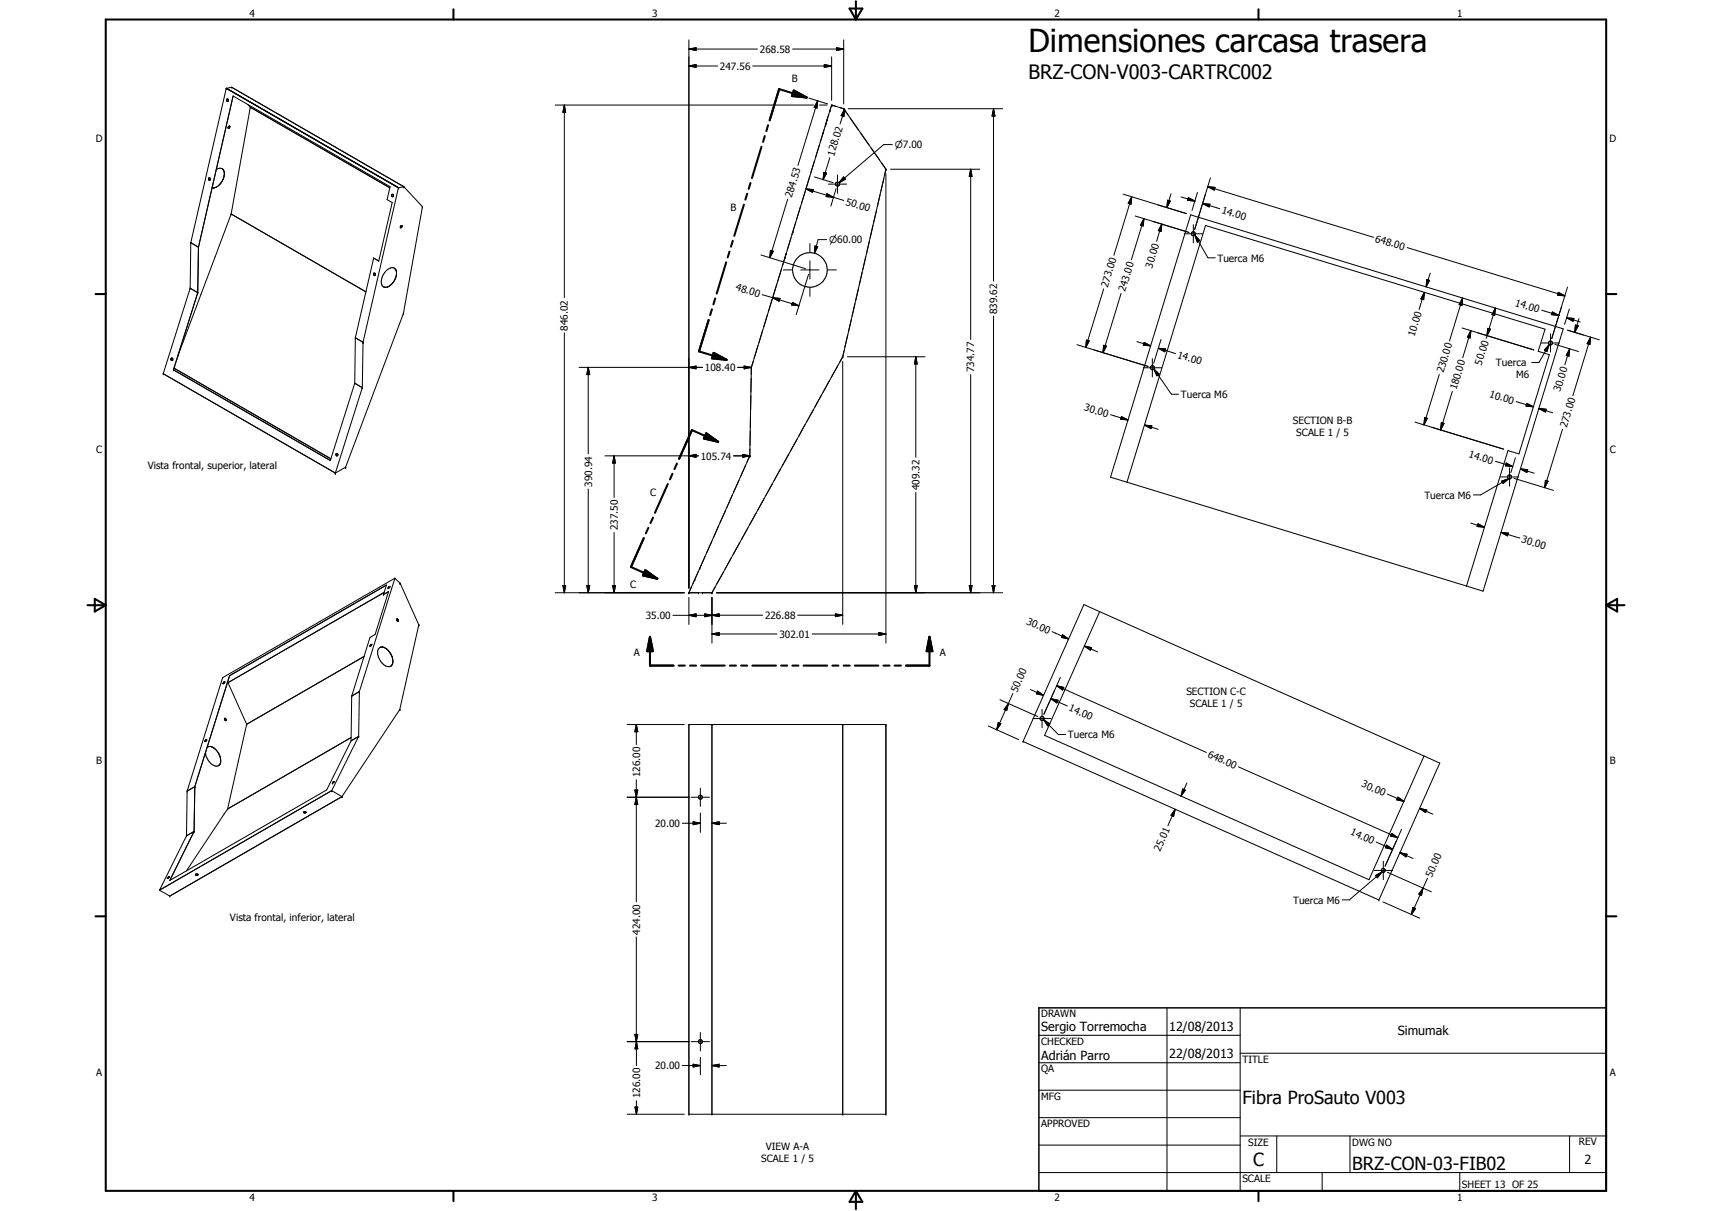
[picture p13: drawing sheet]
<svg xmlns="http://www.w3.org/2000/svg" width="594mm" height="420mm" viewBox="0 0 594 420" stroke-linecap="round" stroke-linejoin="round" font-family="sans-serif">
<defs><g id="words">
<text font-size="11" x="356.9" y="18.2">Dimensiones carcasa trasera</text>
<text font-size="6.9" x="356.9" y="27.6">BRZ-CON-V003-CARTRC002</text>
<g font-size="6.3">
<text x="431.1" y="383.2">Fibra ProSauto V003</text>
<text x="434.8" y="404.7">C</text>
<text x="469.2" y="406">BRZ-CON-03-FIB02</text>
</g>
<g font-size="4.4">
<text x="361.3" y="357.5">Sergio Torremocha</text>
<text x="405.7" y="357.7">12/08/2013</text>
<text x="485" y="359.2">Simumak</text>
<text x="361.3" y="367.9">Adrián Parro</text>
<text x="405.7" y="367.2">22/08/2013</text>
<text x="549.8" y="404">2</text>
</g>
<g font-size="3.5">
<text x="86.6" y="5.8">4</text>
<text x="226.3" y="5.8">3</text>
<text x="365.9" y="5.8">2</text>
<text x="505.6" y="5.8">1</text>
<text x="263.7" y="18.3">268.58</text>
<text x="249.8" y="24.2">247.56</text>
<text x="274.8" y="28.6">B</text>
<text x="33.3" y="49.4">D</text>
<text x="558.5" y="49.4">D</text>
<text x="289.4" y="54.4" transform="rotate(-73 289.4 54.4)">128.02</text>
<text x="274.8" y="68.7" transform="rotate(-73 274.8 68.7)">284.53</text>
<text x="293.3" y="71" transform="rotate(17 293.3 71)">50.00</text>
<text x="253.5" y="73.1">B</text>
<text x="423.7" y="73.9" transform="rotate(17 423.7 73.9)">14.00</text>
<text x="477" y="83.8" transform="rotate(17 477 83.8)">648.00</text>
<text x="399.8" y="93.2" transform="rotate(-73 399.8 93.2)">30.00</text>
<text x="422.5" y="90.8">Tuerca M6</text>
<text x="255.1" y="100.7" transform="rotate(17 255.1 100.7)">48.00</text>
<text x="384.4" y="99.9" transform="rotate(-73 384.4 99.9)">273.00</text>
<text x="390.5" y="101.4" transform="rotate(-73 390.5 101.4)">243.00</text>
<text x="525.5" y="106.1" transform="rotate(17 525.5 106.1)">14.00</text>
<text x="346" y="109" transform="rotate(-90 346 109)">839.62</text>
<text x="197.1" y="114.7" transform="rotate(-90 197.1 114.7)">846.02</text>
<text x="490.9" y="116.9" transform="rotate(-73 490.9 116.9)">10.00</text>
<text x="408.3" y="124.1" transform="rotate(17 408.3 124.1)">14.00</text>
<text x="244.6" y="128.8">108.40</text>
<text x="338.1" y="129.2" transform="rotate(-90 338.1 129.2)">734.77</text>
<text x="500.9" y="129.6" transform="rotate(-73 500.9 129.6)">230.00</text>
<text x="514.1" y="126.9" transform="rotate(-73 514.1 126.9)">50.00</text>
<text x="519.1" y="127">Tuerca</text>
<text x="526.2" y="131.2">M6</text>
<text x="505.5" y="135.4" transform="rotate(-73 505.5 135.4)">180.00</text>
<text x="516.7" y="137.8" transform="rotate(17 516.7 137.8)">10.00</text>
<text x="541.4" y="136.1" transform="rotate(-73 541.4 136.1)">30.00</text>
<text x="376" y="142.4" transform="rotate(17 376 142.4)">30.00</text>
<text x="409.8" y="138.1">Tuerca M6</text>
<text x="448.6" y="147.2">SECTION B-B</text>
<text x="543.7" y="148.5" transform="rotate(-73 543.7 148.5)">273.00</text>
<text x="449.8" y="151.3">SCALE 1 / 5</text>
<text x="33.4" y="157.3">C</text>
<text x="243.2" y="159.5">105.74</text>
<text x="509.5" y="158.5" transform="rotate(17 509.5 158.5)">14.00</text>
<text x="558.6" y="157.3">C</text>
<text x="51.3" y="162.7">Vista frontal, superior, lateral</text>
<text x="205.4" y="168.9" transform="rotate(-90 205.4 168.9)">390.94</text>
<text x="225.6" y="172.1">C</text>
<text x="319.1" y="170.1" transform="rotate(-90 319.1 170.1)">409.32</text>
<text x="494.3" y="173">Tuerca M6</text>
<text x="214.4" y="184" transform="rotate(-90 214.4 184)">237.50</text>
<text x="527.8" y="188.2" transform="rotate(17 527.8 188.2)">30.00</text>
<text x="218.6" y="203.9">C</text>
<text x="224.1" y="214.7">35.00</text>
<text x="265.5" y="214.7">226.88</text>
<text x="270.5" y="221.2">302.01</text>
<text x="355.9" y="216.5" transform="rotate(24 355.9 216.5)">30.00</text>
<text x="220" y="227.5">A</text>
<text x="326.1" y="227.5">A</text>
<text x="352.9" y="240.4" transform="rotate(-66 352.9 240.4)">50.00</text>
<text x="411.7" y="241.3">SECTION C-C</text>
<text x="412.9" y="245.4">SCALE 1 / 5</text>
<text x="370.6" y="246.4" transform="rotate(24 370.6 246.4)">14.00</text>
<text x="370.6" y="256.1">Tuerca M6</text>
<text x="418.8" y="262.6" transform="rotate(24 418.8 262.6)">648.00</text>
<text x="33.4" y="265.2">B</text>
<text x="222.1" y="269.7" transform="rotate(-90 222.1 269.7)">126.00</text>
<text x="558.6" y="265.2">B</text>
<text x="472.3" y="272.8" transform="rotate(24 472.3 272.8)">30.00</text>
<text x="227.3" y="286.9">20.00</text>
<text x="468.4" y="289.4" transform="rotate(24 468.4 289.4)">14.00</text>
<text x="402.6" y="295.7" transform="rotate(-66 402.6 295.7)">25.01</text>
<text x="496.8" y="304.5" transform="rotate(-66 496.8 304.5)">50.00</text>
<text x="448.7" y="313.5">Tuerca M6</text>
<text x="79.8" y="319.6">Vista frontal, inferior, lateral</text>
<text x="222.2" y="324.3" transform="rotate(-90 222.2 324.3)">424.00</text>
<text x="361.3" y="353">DRAWN</text>
<text x="361.3" y="362.5">CHECKED</text>
<text x="227.3" y="371">20.00</text>
<text x="431.1" y="368.7">TITLE</text>
<text x="33.4" y="373.2">A</text>
<text x="361.3" y="372.1">QA</text>
<text x="558.6" y="373.2">A</text>
<text x="222.2" y="381.1" transform="rotate(-90 222.2 381.1)">126.00</text>
<text x="361.3" y="381.6">MFG</text>
<text x="361.3" y="391.1">APPROVED</text>
<text x="265.8" y="398.9">VIEW A-A</text>
<text x="433.1" y="397.5">SIZE</text>
<text x="469.2" y="397.5">DWG NO</text>
<text x="547.9" y="397.4">REV</text>
<text x="264.2" y="403.1">SCALE 1 / 5</text>
<text x="431.1" y="410.2">SCALE</text>
<text x="507.3" y="412.3">SHEET 13 OF 25</text>
<text x="86.6" y="416.7">4</text>
<text x="226.3" y="416.7">3</text>
<text x="365.9" y="416.7">2</text>
<text x="505.6" y="416.7">1</text>
</g>
<g font-size="3.3">
<text x="310.5" y="51.4">n7.00</text>
<text x="287.7" y="84.4">n60.00</text>
</g>
</g></defs>
<g fill="none" stroke="#000" stroke-width=".35">
<path d="M239 17l2.5-.4v.9zM239 13.8v190.2M239 17h23.8M275 17h17.8M288.6 19.7v15.1M290.3 16.6l2.5 .4-2.5 .5zM292.8 13.8v22.3M78.5 30.6h.1M78.5 30.6l59.8 34.6M78.5 30.6l-12.3 53.6M78.6 30.6h.1M78.6 30.6l1.8-.3 59.7 34.5"/>
<path d="M78.6 30.6l59.7 34.6M78.6 34.8l.3 .4M78.7 34.5l-.1 .2M78.8 34.4l-.2 .4 .4 .4M78.9 34.3l-.2 .2M79 34.3l.3 .6-.4 .3M79 34.3l-.2 .1M83.3 33.3l.1 .2M86 36.2l.9 1M86.9 37.2l48.3 28M86.9 37.2l-6.7 37.1M192.7 36.4h89.6"/>
<path d="M195.8 36.4l.5 2.5h-1zM195.8 36.4v66.9M239 22.9l2.5-.5v1zM239 22.9h10M261.2 22.9h27.4M280.7 34l6.5 2.1M283.8 35l-.3 2.5-1-.3zM283.8 35l-6.9 22.4M284.4 36.4h2.6M286 22.4l2.6 .5-2.6 .5zM287.6 39.7l-1.3 4.2M288.6 36.4l-27.9 91.1"/>
<path d="M288.6 36.4l-.7 2.2M288.6 36.4l.1 .1M288.7 36.5l4.1 1.2M288.7 36.5l1.4 .4M291.4 37.3l1.4 .4M292.8 37.7l14.6 21M292.8 37.7l1.4 2.1M293.1 37.8l-.2 2.6-1-.3zM293.1 37.8l-1.6 5.3M294.3 37.7h53.6M344.8 37.7l.5 2.6h-1.1zM344.8 37.7v59.8"/>
<path d="M77.3 58.7l.3 .5M77.3 58.7l-1-.4-1.2 .5M77.3 58.7l.5 1.5M77.6 59.2l.2 1.4-.4 1.6M79.2 44.5h.2M79.7 44.2l-.3 .3M79.7 43.8v.1M79.7 43.8a.44 .44 0 0 0-.5 .2 .44 .44 0 0 0 0 .5M79.7 43.8l-.3 .7M282.7 55.8l-1.4 4.2M285.9 59.8l.9 .3-1.2 2.3zM286 45l-1.4 4.3"/>
<path d="M287.9 54.7l-2.3 7.7M295 40.9l2.9 4.2M298.7 46.1l2.9 4.2M302.3 51.4l3 4.1M306 56.6l1.4 2.1M307.4 58.7l-15 65.1M307.4 58.7l-.4 2.2M309 58.7h31M309.7 50.2h-3l-15.5 13.2M336.8 58.7l.5 2.5h-1zM336.8 58.7v59.1M72.4 62.1v.1"/>
<path d="M72.4 62.1l.2 .4M72.4 61.8v.3M72.4 62.3l.1 .1M72.4 61.8v.2M72.5 62.4l.1 .1M72.6 62.5h.1M72.6 61.7l-.2 .1M72.6 61.7h.1a.43 .43 0 0 1 .3 .4 .43 .43 0 0 1-.4 .4M72.8 61.8l-.2 .7M73.9 65.2h-.3h.6M74.8 65l-.6 .2M75.5 64.7l-1.3 .5"/>
<path d="M77.4 62.3l-.7 1.2-1.2 1.2M77.8 60.5a5.9 5.9 0 0 1-2.3 4.2M80.2 74.3l46.8 27M80.2 74.3l-18.5 49.3M135.9 67.7l.5-.3 .2 .6-.4 .2-.3-.3M135.9 67.8l.4 .4M136.1 67.4l-.2 .5M138.3 65.2h.1M138.3 65.2l-12.3 53.5M139 78.4l.3-.2a.46 .46 0 0 1 .1 .6 .46 .46 0 0 1-.4 .2zM139.5 78.5l-.4 .5M140.1 64.8h.1"/>
<path d="M140.1 64.8l6.5 6.9M140.1 64.8l-1.8 .4M146.6 71.7h.1M146.6 71.7l-6.6 37.1M273.3 69.1l-6.2 20.3M276.1 77.1l-1.3 4.3M279.4 66.4l-1.3 4.3M279.7 65.5l2.5 .3-.3 .9zM279.7 65.5l13.1 4.1M281 61.1l-1.3 4.3M282.6 61.4l6.5 2M287 67.2l2.2 1.3-2.5-.3z"/>
<path d="M287.5 63.9h6.3M290.1 65.4l-1.8 6.1M290.6 60.7v6.4M292.7 61.4l.7 .7-2.2 1.3zM302.9 78.2l-1 4.4M304.2 72.8l-1 4.3M305.4 67.4l-.9 4.3M306.7 62l-1 4.3M307.4 60.3v162.8M389.7 67.4l21.9 6.7-9.7-3M392.7 68.3l-.2 2.6-1-.4zM392.7 68.3l-6.2 20.3"/>
<path d="M393.9 74.9l18.7 5.7M397 75.9l-.3 2.5-.9-.3zM397 75.9l-4.4 14.2M403.2 77.8l-.3 2.5-1-.3zM403.2 77.8l-1.8 5.9M405.2 69.5l.9 .3-1.2 2.2zM406.4 67.2l-1.5 4.8M409.8 68.3l4.8 1.5M412.4 68.6l2.2 1.2-2.5-.3zM413.2 74.5l129.3 39.6-27.9 91-129.2-39.5zM414.1 77.9v6.4M415.5 66.7l-1.9 6.3"/>
<path d="M417.3 70.6l2.6 .3-.3 .9zM417.3 70.6l6 1.8M419.1 64.8l2.5 .2-.3 1zM419.1 64.8l57.5 17.5M420 61.7l-5.4 17.9M66 100l2.6 1.6M66 100l-9.4 29.7 59.8 34.4M66.2 84.2l2.7 1.6M66.2 84.2l-.2 15.8M68.9 85.8l12-52.5 54.5 31.5-1.1 4.5 1.8 1-4.7 20.3-1.7-1.1-6.4 27.7M68.9 85.8l-.3 15.8M129.7 95.2v-.3a.41 .41 0 0 1 .6 .2 .41 .41 0 0 1-.3 .5"/>
<path d="M129.7 95.2v.2M129.7 95.4l.3 .2M129.8 95.5l.3 .1M133.1 99.5l.5 .2M136.4 98l-.9 .9M136.8 93l.5 .5M136.9 93.1a3.2 3.2 0 0 0-3.9 2.2 3.1 3.1 0 0 0 .3 4.3l.8 .1 1.3-.7M137 93.2l.6 1.2M137.3 96.3l-.6 1.3M137.4 93.6l.2 .7-.2 1.7M137.6 95a5.2 5.2 0 0 1-3.7 4.7M264.1 88.5l15.4 4.7"/>
<path d="M267.4 86.9l.9 .3-1.2 2.2zM269.6 98.6l-1.3 4.3M271.9 93.6h3M272.8 87.8l-1.2 4.3M277.9 93.6h6.3M280.6 95.2l-4.3 13.9M281 84.5v3M281 90.5v6.3M281 99.8v3M282.8 85.3l1 .3-1.2 2.3zM286.8 83.1h-2.9l-1.3 4.8M287.2 93.6h3"/>
<path d="M297.9 99.9l-1 4.4M299.2 94.5l-1 4.3M300.4 89.1l-1 4.3M301.7 83.7l-1 4.3M410.9 81.1h6.4M414.6 81.6l1.7 1.9-.8 .5zM414.6 81.6l4.6 7.9h2.5M488.3 85.9l54.7 16.8M495.1 97l1 .3-1.2 2.2zM496.3 94.7l-1.4 4.8M543.9 99.6l-5.4 17.9M68.6 101.6l-8.4 26.7 54.4 31.5 8.5-26.8"/>
<path d="M123.3 117.2l-.2 15.8M123.3 117.2l2.7 1.5M126 118.7h.1M126 118.7l-.3 15.8M140 108.8h.1M140 108.8l-20.1 53.3M195.8 115.5v90.2M264.5 102.2l3.6 1.1M264.7 114.6l-1.4 4.3M266.3 109.3l-1.3 4.2M268.1 103.3l2.6 .2-.4 1zM268.1 103.3l9.1 2.8"/>
<path d="M275 104.9l2.2 1.2-2.5-.3zM294.2 116.2l-1 4.3M295.4 110.8l-1 4.3M296.7 105.3l-1 4.4M344.8 109.7v96M373.7 119.6l24.6 7.5M377 118l1 .3-1.2 2.2zM383 119.8l1 .3-1.3 2.2zM383 100.2l-6.2 20.3M389 101.8l-6.3 20.5M394.5 118.5l4.8 1.5M397 118.8l2.3 1.2-2.6-.2z"/>
<path d="M402.9 117.8l-2.6 8.2M494.3 101.4l-.3 2.6-1-.3zM494.3 101.4l-1.9 6M507.4 113.8l24.8 7.6M507.5 103.4l-.2 2.6-1-.3zM507.5 103.4l-4.5 14.9M510.4 114.7l-.2 2.6-1-.3zM510.4 114.7l-2.8 9.4M516 116.5l-.3 .9M516.2 113.9l1 .3-1.2 2.3zM518.9 106.9l-.2 2.5-1-.3zM518.9 106.9l-2.9 9.6"/>
<path d="M534.9 119h6.3M535 107.6l6 1.8M537.6 119.5l-.8 2.5-.9-.5zM537.6 119.5l-3.6 6.3h-2.5M538 115.8v6.4M538.7 108.2l2.3 1.2-2.6-.2zM539.6 119.5l8.1 2.5M540.8 101.4l2.2 1.3-2.5-.3zM543.6 110.3l2.6 .2-.3 1zM543.6 110.3l4.8 1.4M544.6 107.2l-1.7 5.4M546.7 112.8l1 .3-1.3 2.2z"/>
<path d="M547.9 110.5l-1.5 4.8M549.5 116.2l-5.5-1.6 11 3.3M552 117l-.3 2.5-1-.2zM552 117l-6.2 20.3M59.4 124.3l.5 .1-.1 .7-.4-.2zM59.5 124.3l-.2 .3M60.4 127.7l54.4 31.5M123.1 133l2.6 1.5M125.7 134.5h.1M125.7 134.5l-9.3 29.6M200.9 127.5h42.9M204.1 127.5l.5 2.5h-1z"/>
<path d="M204.1 127.5v30M239 127.5l2.5-.5v1zM256 127.5h4.7M258.2 127l2.5 .5-2.5 .5zM260.7 131.1l-.1 5M260.7 127.5l-.5 30.7M261.4 125.3l-.7 2.2M285 137.1l-2.2 4.1M290.7 126.9l-2.2 4M292.4 123.8l-45.3 81.9M292.4 125.4v91.2M292.9 121.6l-.5 2.2"/>
<path d="M294 123.8h27M317.8 123.8l.5 2.5h-1zM317.8 123.8v34.8M336.8 130v75.7M396.7 127.6h6.3M399.9 124.4v6.4M400.4 128.1l1.8 1.7-.8 .6zM400.4 128.1l6.1 8.7h2.5M401.9 120.8l2.6 .3-.3 .9zM401.9 120.8l6 1.9M499.4 129.9l-5.3 17.5M504 135.8l-4.1 13.3"/>
<path d="M526.1 139.3l6 1.8M529.8 140l2.3 1.1-2.6-.2zM544.7 121l-.3 2.6-.9-.3zM544.7 121l-1.7 5.6M116.6 157.8l.1 .1M116.7 158l.1 .2M116.7 157.9l.2 .3M116.7 157.5l-.1 .1M116.9 157.3l-.2 .1M117 157.3l-.4 .2 .1 .5M117 157.3l.3 .6-.5 .3M209.9 158.2h32.5"/>
<path d="M213.1 158.2l.5 2.5h-1zM213.1 158.2v14.4M239 158.2l2.5-.6v1.1zM254.5 158.2h5.7M257.7 157.6l2.5 .6-2.5 .5zM260.2 158.2l-21.2 47.5M260.2 158.2l-1 2.1M260.3 155.7l-.1 2.5M260.4 143.4v4.9M273.7 157.6l-2.3 4.1M276.6 152.4l-2.3 4.1M279.4 147.3l-2.3 4.1"/>
<path d="M282.2 142.2l-2.3 4.1M385.4 143.9l6 1.8M389.2 144.5l2.2 1.2-2.5-.2zM397.2 147.5l2.5 .2-.3 1zM397.2 147.5l4.7 1.5M491.1 146.5l30.6 9.3M494.4 144.9l.9 .3-1.2 2.2zM500.2 146.6l.9 .3-1.2 2.2zM525.9 158.8l-1.6 5.2M534 141.7l2.5 .3-.2 1zM534 141.7l4.8 1.5M542.2 148.9l-6.2 20.3"/>
<path d="M116.4 164.1h.1M119.9 162.1h.1M119.9 162.1l-3.5 2M204.1 169.7v36M251.7 177.2l-1.9 4.2M254.1 171.9l-1.9 4.2M256.4 166.6l-1.9 4.2M258.8 161.3l-1.9 4.2M265.2 172.9l-2.3 4.1M268 167.8l-2.2 4.1M317.8 170.8v34.9M391.1 167.3l27.2-89.1 117.8 36-2.3 7.7 3.8 1.2-10.5 34.4-3.8-1.2-14.4 47"/>
<path d="M518.9 160.1l6 1.8M520.6 165.5h6.4M521.1 166.9l2.4-.8-1.9 1.7zM522.7 160.7l2.2 1.2-2.5-.3zM523.5 166.1l-9.7 5.6h-2.5M523.8 162.3v6.4M525.3 165.9l13.8 4.2M527.6 162.7l2.5 .2-.3 1zM527.6 162.7l4.8 1.5M536.3 166.7l.9 .3-1.2 2.2zM213.1 184.7v21M242.4 198.2l-2 4.3"/>
<path d="M244.7 193l-1.9 4.2M247.1 187.7l-2 4.2M249.4 182.4l-1.9 4.2M251 198.5l-2.3 4.1M253.8 193.4l-2.2 4.1M256.7 188.3l-2.3 4.1M259.5 183.1l-2.2 4.1M510.4 181.5l4.7 1.4M512.9 181.7l2.2 1.2-2.5-.2zM520.9 184.7l2.5 .3-.3 .9zM520.9 184.7l6.5 2M133.3 205.6l-54.2 31.3"/>
<path d="M134.7 204v.1M134.7 204.1h.1M134.7 204h.1M135 203.6l-.3 .4M135.1 203.5a.42 .42 0 0 1 0 .5 .42 .42 0 0 1-.4 .1M135.1 203.5l-.2 .2M135.1 203.5l-.1 .1M137 200.6l-12.3 39.3M137 200.6l-59.7 34.5-12.4 39.4M137 200.6l1.8 1.8M137.7 214.8l.1 .6h.4M137.7 214.8h.2"/>
<path d="M137.7 214.8h.1M137.8 214.8h.2M137.9 214.8l.3 .3M138 214.9l.2 .2M138.2 215.1v.1M138.2 215.2v.2M138.2 215.4l-.1 .1M138.8 202.4h.1M138.8 202.4l6.5 14.4M145.3 216.8h.1M145.3 216.8l-6.6 29.4M192.7 205.7h44.7"/>
<path d="M195.3 203.2h1l-.5 2.5zM203.6 203.2h1l-.5 2.5zM212.6 203.2h1l-.5 2.5zM239 213.5l2.5-.5v1zM239 205.7h8.1M239 207.3v9.4M240 203.5l-1 2.2M244.6 213l2.5 .5-2.5 .5zM247.1 213.4l2.4-.4v1zM247.1 220l2.4-.5v1zM247.1 207.3v15.8M247.1 220h22.5"/>
<path d="M248.2 203.6l-1.1 2.1M248.6 205.7h99.3M264.6 213.4h-17.5l2.4-.4v1l-4.9-1v1l2.5-.5h-13.6M276.8 213.4h15.6M281.8 220h25.6M289.9 213l2.5 .4-2.5 .6zM305 219.5l2.4 .5-2.4 .5zM317.3 203.2h1l-.5 2.5zM336.3 203.2h1l-.5 2.5zM344.2 203.2h1.1l-.5 2.5zM365.1 219.2l5.7 2.5M381.6 212.2l-5.5-2.4-21.1 47.5 123.5 55 21.1-47.5-5.5-2.5"/>
<path d="M381.6 212.2l112.5 50.1M381.6 212.2l-19.1 42.9 112.6 50.1 19-42.9M77.4 237.2h.1M77.4 237.1v.1M77.5 236.9l-.1 .2M77.8 236.6l.2 .3-.6 .3M77.8 236.6l-.2 .2M77.8 236.6l-.4 .5M77.9 236.6h-.1M78.9 236.7l.2 .2M79.1 236.9l6.5 14.4M124.7 239.9h.1"/>
<path d="M124.7 239.9l-2.7 1.6M124.7 239.9l-.2 15.6M126.4 227.8l-40.8 23.5M128.4 224v.2M128.6 223.8l-.2 .2M128.7 223.7l-.2 .2M128.9 223.6v.4l-.5 .2M128.9 223.6h-.1M128.9 223.6l-.3 .1M132 224.6l.9-.1a3.8 3.8 0 0 1 2.5 2.1M133.6 224.8a1.66 1.66 0 0 0-2 0 1.66 1.66 0 0 0-.5 1.9 4.9 4.9 0 0 0 4 4.6l.5-.2 .5-.6M133.9 225l.4 .3"/>
<path d="M134.5 225.5l.3 .3M134.9 225.8l.3 .4M135.4 226.5l.7 1.7M135.6 226.9l.2 .4M135.9 227.5l.4 1.5-.2 1.5M136.1 230.5l-.6 .6M136.2 228.3l.1 .9M136.3 229.8l-.2 .7M357.5 239.2l4.6 2.1M360 239.8l2.1 1.5-2.5-.6zM366.7 237.9l2.4 .6-.4 .9zM366.7 237.9l51.9 23.2"/>
<path d="M368 235l-5.8 12.8M368.7 220.2l2.1 1.5-2.5-.6zM376.3 224.2l2.5 .5-.4 .9zM376.3 224.2l4.6 2M71.3 256.9l-.1 .4M71.4 256.8l-.3 .5M71.4 256.8h-.1M71.5 256.7h.2l-.1 .3-.5 .3M71.5 256.7l-.1 .1M71.6 256.7h-.1M72.6 259l1 .2M72.6 259l-.6 .1"/>
<path d="M72.6 259l-.7 .2M72.9 259l.6 .1M73.5 259.1l2 1.7M73.6 259.2l1.6 1.2M78 249.2l.4 .4M78 249.2l-.1 .5 .4 .4 .1-.5M78 249.2l.1 .1M78.4 249.6l.1 .1M85.6 251.3l-6.6 29.4M121.8 257l-8.4 17.1-54.5 31.4 8.4-17M121.8 255.9l-42.8 24.8M122 241.5l-.2 15.5"/>
<path d="M122 241.5l6.4-20.4 1.8-1 4.6-14.8-1.8 1 1.1-3.3-54.4 31.4-12.1 38.5M124.5 255.5h.1M124.5 255.5l-2.7 1.5M124.5 255.5l-9.4 18.8M138.7 246.2h.1M138.7 246.2l-20 30.2M217.6 251.4h19.8M220.8 251.4l.5 2.5h-1zM220.8 251.4v7M239 251.4h68.4v135.2h-68.4zM247.1 251.4v135.2M292.4 251.4v135.2"/>
<path d="M342.9 251.9l10.6 4.7M346.4 250.7l.9 .4-1.4 2.1zM347 242.8l13.1 5.8M349.9 244.1l-.6 2.4-.9-.3zM349.9 244.1l-4 9.1M351.4 240.6l-1.5 3.5M358.4 249.3h6.4M361.6 246.1v6.4M362.2 249.7l2.1 1.4-.7 .7zM362.2 249.7l5.1 5.1h2.5M364.7 242.4l2.5 .6-.5 .9zM364.7 242.4l5.7 2.5"/>
<path d="M64.9 274.5l-.2 15.5M67.6 272.9l-.3 15.6M67.6 272.9l-2.7 1.6M71.3 261.2a5 5 0 0 0 4 4.6l.5-.1 .6-.7M75.4 260.7l.9 1.7M75.7 261.1l.6 1.3M76.3 262.4l.2 .9M76.4 262.8l.2 .9M76.6 264.4l-.4 .9-.4 .3M76.6 263.7v.7M76.6 264.4l-.1 .4M115.1 274.3h.1"/>
<path d="M115.1 274.3l-59.7 34.6M115.1 274.3l3.6 2.1M115.4 271.6v.1M115.4 271.7h.1M115.6 271.3l-.2 .3M115.8 271.2l-.2 .1M115.8 271.1l.1 .3-.5 .3M115.8 271.1l-.1 .1M115.9 271.1l-.1 .1M118.7 276.4h.1M118.7 276.4l-59.8 34.5-3.5-2M217.6 276.6h21.6"/>
<path d="M220.3 274.1h1l-.5 2.5zM220.3 274.1l1 5h-1l1-5zM220.8 276.6l.5 2.5h-1zM220.8 270.6v42.3M239.9 276.6h6.3M243 273.4v6.4M410.4 273.7l.9 .5-1.5 2zM411.9 271.7l-2.1 4.5M429.8 266.1l55.2 24.5M481.4 275.5l5.8 2.5M485.1 276.6l2.1 1.4-2.5-.5zM64.7 290l-9.3 18.8"/>
<path d="M67.3 288.5l-2.6 1.5M79 280.7l-14.3 21.5M105.3 281.8l.1 .1M105.3 281.7l.1 .2M105.3 281.7h.9M105.4 281.9v.1M105.4 281.9l.4 .1M106.1 282h-.2M106.1 281.9l-.7 .1M106.2 281.7v.1M106.2 281.8l-.1 .2M106.2 281.8l-.1 .1"/>
<path d="M236.8 285.6h6.2M240.5 285.1l2.5 .5-2.5 .5zM243 282.1v6.7M247.1 285.6l2.4-.5v1zM247.1 285.6h4.9M407.8 280.8l-.6 2.5-.8-.4zM407.8 280.8l-2.5 5.7M477.5 292.1l5.7 2.6M480 298.8v6.4M481.2 293.2l2 1.5-2.4-.6zM483 289.2l2 1.4-2.5-.5zM485.8 295.8l2.5 .6-.4 .9z"/>
<path d="M485.8 295.8l4.5 2.1M486.4 287.7l-5.8 12.8 3.9-8.7M492.6 280.5l2.5 .6-.4 .8zM492.6 280.5l4.6 2M55.4 308.8v.1M58.5 304.2h.2M58.5 304.2l-.4 .4M58.6 304.2l-.5 .5M58.7 304.2h.1M58.8 304.2l-.7 .5M67.9 303.4v.1M67.9 303.5l.2 .2"/>
<path d="M67.9 303.6l.2 .1M68.1 303.7h.4M68.6 303.6l-.2 .1M68.7 303.5l-.2-.3h-.5l-.1 .4M68.7 303.5l-.2 .2M68.7 303.5l-.1 .1M476.8 302h6.4M477.3 303.8l2.2-1.3-1.5 2zM479.5 302.5l-11.3 9.7h-2.5M479.9 312.9l12.7 5.7M481.4 302.6l15.3 6.8M490.3 314.8l.9 .4-1.5 2.1z"/>
<path d="M493.8 308.1l-.5 2.5-1-.4zM495.3 304.7l-5.6 12.6M220.8 325.1v36.3M220.3 358.9h1l-.5 2.5zM243 358.2v6.4M360.5 359.2h69.9M405 349.7v63.5M430.4 349.7v63.5M217.6 361.4h21.6M220.8 361.4l.5 2.5h-1zM220.8 361.4v8.3M236.8 369.7h6.2"/>
<path d="M239.9 361.4h6.3M240.5 369.2l2.5 .5-2.5 .5zM243 366.9v6M247.1 369.7l2.4-.5v1zM247.1 369.7h4.9M360.5 368.7h69.9M360.5 378.2h69.9M430.4 365.4h127M217.7 386.6h19.7M220.3 384.1h1l-.5 2.5zM220.8 381.9v4.7M360.5 387.8h69.9"/>
<path d="M360.5 397.3h69.9M430.4 394.1h127M443.1 394.1v12.7M468.5 394.1v12.7M544.7 394.1v12.7M360.5 406.8h196.9M458.8 406.8v6.4M506.6 406.8v6.4"/>
<circle cx="290.6" cy="63.9" r=".71"/>
<circle cx="281" cy="93.7" r="6"/>
<circle cx="414.1" cy="81.1" r=".71"/>
<circle cx="538" cy="119" r=".71"/>
<circle cx="399.9" cy="127.6" r=".72"/>
<circle cx="523.8" cy="165.5" r=".7"/>
<circle cx="361.6" cy="249.3" r=".7"/>
<circle cx="243.1" cy="276.6" r=".7"/>
<circle cx="480" cy="302" r=".7"/>
<circle cx="243" cy="361.4" r=".71"/>
</g>
<g fill="#000">
<circle cx="78.5" cy="30.6" r=".18"/>
<circle cx="78.6" cy="30.6" r=".18"/>
<circle cx="80.4" cy="30.3" r=".18"/>
<circle cx="86.9" cy="37.2" r=".18"/>
<circle cx="288" cy="38.4" r=".18"/>
<circle cx="288.6" cy="36.4" r=".18"/>
<circle cx="288.7" cy="36.5" r=".18"/>
<circle cx="292.8" cy="37.7" r=".18"/>
<circle cx="285.7" cy="46" r=".18"/>
<circle cx="286.6" cy="42.8" r=".18"/>
<circle cx="287" cy="41.5" r=".18"/>
<circle cx="307.4" cy="58.7" r=".18"/>
<circle cx="80.2" cy="74.3" r=".18"/>
<circle cx="138.3" cy="65.2" r=".18"/>
<circle cx="140.1" cy="64.8" r=".18"/>
<circle cx="146.6" cy="71.7" r=".18"/>
<circle cx="66" cy="100" r=".18"/>
<circle cx="66.2" cy="84.2" r=".18"/>
<circle cx="68.9" cy="85.8" r=".18"/>
<circle cx="129.7" cy="89.5" r=".18"/>
<circle cx="272.4" cy="89.3" r=".18"/>
<circle cx="272.8" cy="88" r=".18"/>
<circle cx="275.1" cy="80.4" r=".18"/>
<circle cx="68.6" cy="101.6" r=".18"/>
<circle cx="123.3" cy="117.2" r=".18"/>
<circle cx="126" cy="118.7" r=".18"/>
<circle cx="140" cy="108.8" r=".18"/>
<circle cx="56.6" cy="129.7" r=".18"/>
<circle cx="60.2" cy="128.3" r=".18"/>
<circle cx="125.7" cy="134.5" r=".18"/>
<circle cx="260.7" cy="127.5" r=".18"/>
<circle cx="292.4" cy="123.8" r=".18"/>
<circle cx="260.2" cy="158.2" r=".18"/>
<circle cx="116.4" cy="164.1" r=".18"/>
<circle cx="119.9" cy="162.1" r=".18"/>
<circle cx="242.8" cy="197.1" r=".18"/>
<circle cx="243.4" cy="195.9" r=".18"/>
<circle cx="133" cy="206.3" r=".18"/>
<circle cx="137" cy="200.6" r=".18"/>
<circle cx="138.8" cy="202.4" r=".18"/>
<circle cx="145.3" cy="216.8" r=".18"/>
<circle cx="239" cy="205.7" r=".18"/>
<circle cx="241.1" cy="201.1" r=".18"/>
<circle cx="242.4" cy="205.7" r=".18"/>
<circle cx="243.7" cy="205.7" r=".18"/>
<circle cx="247.1" cy="205.7" r=".18"/>
<circle cx="79.1" cy="236.9" r=".18"/>
<circle cx="79.7" cy="234.4" r=".18"/>
<circle cx="124.7" cy="239.9" r=".18"/>
<circle cx="85.6" cy="251.3" r=".18"/>
<circle cx="122" cy="241.5" r=".18"/>
<circle cx="124.5" cy="255.5" r=".18"/>
<circle cx="138.7" cy="246.2" r=".18"/>
<circle cx="239" cy="251.4" r=".18"/>
<circle cx="247.1" cy="251.4" r=".18"/>
<circle cx="292.4" cy="251.4" r=".18"/>
<circle cx="307.4" cy="251.4" r=".18"/>
<circle cx="355" cy="257.3" r=".18"/>
<circle cx="64.9" cy="274.5" r=".18"/>
<circle cx="67.6" cy="272.9" r=".18"/>
<circle cx="115.1" cy="274.3" r=".18"/>
<circle cx="115.4" cy="271.7" r=".18"/>
<circle cx="118.7" cy="276.4" r=".18"/>
<circle cx="64.7" cy="290" r=".18"/>
<circle cx="67.3" cy="288.5" r=".18"/>
<circle cx="79" cy="280.7" r=".18"/>
<circle cx="58.9" cy="310.9" r=".18"/>
<circle cx="478.5" cy="312.3" r=".18"/>
<circle cx="239" cy="386.6" r=".18"/>
<circle cx="247.1" cy="386.6" r=".18"/>
<circle cx="292.4" cy="386.6" r=".18"/>
<circle cx="307.4" cy="386.6" r=".18"/>
</g>
<g fill="none" stroke="#000" stroke-width=".71">
<path d="M36.7 6.8h520.7v406.4h-520.7zM157.3 3.2v3.6M294.8 3h4.4l-2.2 3.8zM297 .4v6.4M436.7 3.2v3.6M270.4 30.9l-3.3 10.8M270.4 30.9l-3.3 10.9M270.4 30.9l9.5 2.9M275.5 31.4l4.4 2.4-5-.5zM264.2 50.9l-3.3 10.9M265.4 47.2l-.6 2M266.5 43.4l-.6 2.1"/>
<path d="M258.1 71l-3.3 10.8M259.3 67.2l-.7 2.1M260.4 63.5l-.6 2M252 91l-3.3 10.9M253.1 87.3l-.6 2M254.3 83.5l-.6 2.1M33.1 102h3.6M245.9 111l-3.3 10.9 9.5 2.9M247.1 107.3l-.7 2M248.2 103.5l-.6 2.1M557.4 102h3.5M247.6 122.4l4.5 2.4-5-.5z"/>
<path d="M245.1 150.3l4.1 3-4.9-1.2zM249.2 153.3l-9.1-4.1-4.4 10M226.6 179.6l-.9 1.9M231.7 167.9l-4.4 10M233.3 164.4l-.8 1.9M234.9 160.8l-.8 2M223.4 186.7l-4.5 10 9.2 4.1M223.9 197.8l4.2 3-5-1.2zM225 183.1l-.9 2M30.3 210h6.4M32.9 207.8l3.8 2.2-3.8 2.2zM557.4 210h6.3"/>
<path d="M557.4 210l3.8-2.2v4.4zM225.5 220.9l1.1 5h-2zM225.5 220.9v10h8.2M235.5 230.9h2.2M239.4 230.9h2.1M243.3 230.9h8.2M253.3 230.9h2.1M257.2 230.9h2.1M261.1 230.9h8.2M271.1 230.9h2.1M274.9 230.9h2.2M278.8 230.9h8.3"/>
<path d="M288.8 230.9h2.2M292.7 230.9h2.1M296.6 230.9h8.2M306.6 230.9h2.1M310.5 230.9h2.1M322.5 220.9l1 5h-1.9zM322.5 220.9v10h-8.1M33.1 317.9h3.6M557.4 317.9h3.5M157.3 413.2v3.5M297 413.2v6.3M297 413.2l2.2 3.8h-4.4z"/>
<path d="M436.7 413.2v3.5"/>
</g>
<path d="M360.5 349.7h196.9v63.5h-196.9z" fill="none" stroke="#000" stroke-width=".51"/>
<g fill="#000">
<path d="M239 17l2.5-.4v.9zM290.3 16.6l2.5 .4-2.5 .5zM195.8 36.4l.5 2.5h-1zM239 22.9l2.5-.5v1zM275.5 31.4l4.4 2.4-5-.5zM283.8 35l-.3 2.5-1-.3zM286 22.4l2.6 .5-2.6 .5zM285.9 59.8l.9 .3-1.2 2.3zM293.1 37.8l-.2 2.6-1-.3zM344.8 37.7l.5 2.6h-1.1zM279.7 65.5l2.5 .3-.3 .9zM287 67.2l2.2 1.3-2.5-.3z"/>
<path d="M292.7 61.4l.7 .7-2.2 1.3zM336.8 58.7l.5 2.5h-1zM392.7 68.3l-.2 2.6-1-.4zM397 75.9l-.3 2.5-.9-.3zM405.2 69.5l.9 .3-1.2 2.2zM412.4 68.6l2.2 1.2-2.5-.3zM417.3 70.6l2.6 .3-.3 .9zM419.1 64.8l2.5 .2-.3 1zM267.4 86.9l.9 .3-1.2 2.2zM282.8 85.3l1 .3-1.2 2.3zM403.2 77.8l-.3 2.5-1-.3zM414.6 81.6l1.7 1.9-.8 .5z"/>
<path d="M495.1 97l1 .3-1.2 2.2zM268.1 103.3l2.6 .2-.4 1zM275 104.9l2.2 1.2-2.5-.3zM377 118l1 .3-1.2 2.2zM383 119.8l1 .3-1.3 2.2zM397 118.8l2.3 1.2-2.6-.2zM494.3 101.4l-.3 2.6-1-.3zM507.5 103.4l-.2 2.6-1-.3zM510.4 114.7l-.2 2.6-1-.3zM516.2 113.9l1 .3-1.2 2.3zM518.9 106.9l-.2 2.5-1-.3zM538.7 108.2l2.3 1.2-2.6-.2z"/>
<path d="M540.8 101.4l2.2 1.3-2.5-.3zM543.6 110.3l2.6 .2-.3 1zM546.7 112.8l1 .3-1.3 2.2zM552 117l-.3 2.5-1-.2zM204.1 127.5l.5 2.5h-1zM239 127.5l2.5-.5v1zM247.6 122.4l4.5 2.4-5-.5zM258.2 127l2.5 .5-2.5 .5zM317.8 123.8l.5 2.5h-1zM400.4 128.1l1.8 1.7-.8 .6zM401.9 120.8l2.6 .3-.3 .9zM537.6 119.5l-.8 2.5-.9-.5z"/>
<path d="M544.7 121l-.3 2.6-.9-.3zM239 158.2l2.5-.6v1.1zM245.1 150.3l4.1 3-4.9-1.2zM257.7 157.6l2.5 .6-2.5 .5zM389.2 144.5l2.2 1.2-2.5-.2zM397.2 147.5l2.5 .2-.3 1zM494.4 144.9l.9 .3-1.2 2.2zM500.2 146.6l.9 .3-1.2 2.2zM529.8 140l2.3 1.1-2.6-.2zM534 141.7l2.5 .3-.2 1zM213.1 158.2l.5 2.5h-1zM521.1 166.9l2.4-.8-1.9 1.7z"/>
<path d="M522.7 160.7l2.2 1.2-2.5-.3zM527.6 162.7l2.5 .2-.3 1zM536.3 166.7l.9 .3-1.2 2.2zM223.9 197.8l4.2 3-5-1.2zM512.9 181.7l2.2 1.2-2.5-.2zM520.9 184.7l2.5 .3-.3 .9zM195.3 203.2h1l-.5 2.5zM203.6 203.2h1l-.5 2.5zM212.6 203.2h1l-.5 2.5zM239 213.5l2.5-.5v1zM244.6 213l2.5 .5-2.5 .5zM247.1 213.4l2.4-.4v1z"/>
<path d="M247.1 220l2.4-.5v1zM289.9 213l2.5 .4-2.5 .6zM317.3 203.2h1l-.5 2.5zM336.3 203.2h1l-.5 2.5zM344.2 203.2h1.1l-.5 2.5zM225.5 220.9l1.1 5h-2zM305 219.5l2.4 .5-2.4 .5zM322.5 220.9l1 5h-1.9zM368.7 220.2l2.1 1.5-2.5-.6zM366.7 237.9l2.4 .6-.4 .9zM376.3 224.2l2.5 .5-.4 .9zM220.8 251.4l.5 2.5h-1z"/>
<path d="M346.4 250.7l.9 .4-1.4 2.1zM349.9 244.1l-.6 2.4-.9-.3zM360 239.8l2.1 1.5-2.5-.6zM362.2 249.7l2.1 1.4-.7 .7zM364.7 242.4l2.5 .6-.5 .9zM220.3 274.1h1l-.5 2.5zM220.8 276.6l.5 2.5h-1zM410.4 273.7l.9 .5-1.5 2zM485.1 276.6l2.1 1.4-2.5-.5zM240.5 285.1l2.5 .5-2.5 .5zM247.1 285.6l2.4-.5v1zM407.8 280.8l-.6 2.5-.8-.4z"/>
<path d="M481.2 293.2l2 1.5-2.4-.6zM483 289.2l2 1.4-2.5-.5zM485.8 295.8l2.5 .6-.4 .9zM492.6 280.5l2.5 .6-.4 .8zM477.3 303.8l2.2-1.3-1.5 2zM490.3 314.8l.9 .4-1.5 2.1zM493.8 308.1l-.5 2.5-1-.4zM220.3 358.9h1l-.5 2.5zM220.8 361.4l.5 2.5h-1zM240.5 369.2l2.5 .5-2.5 .5zM247.1 369.7l2.4-.5v1zM220.3 384.1h1l-.5 2.5z"/>
</g>
<use href="#words"/>
</svg>
